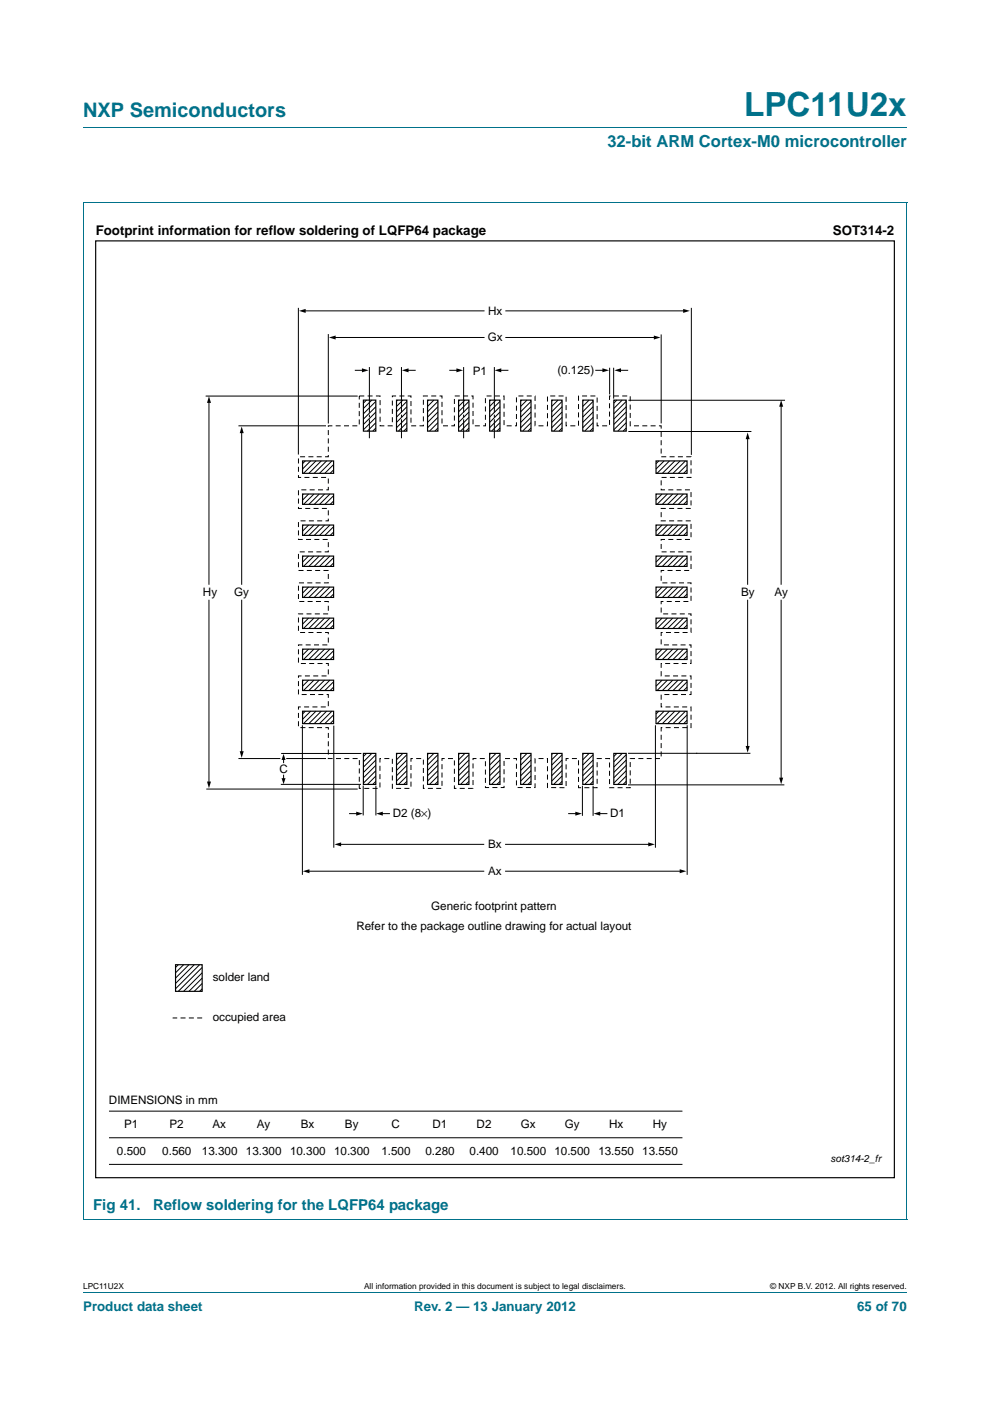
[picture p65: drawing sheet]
<svg xmlns="http://www.w3.org/2000/svg" width="210mm" height="297mm" viewBox="0 0 210 297" stroke-linecap="round" stroke-linejoin="round" font-family="sans-serif">
<defs><g id="words">
<text font-size="7" fill="#00718a" x="157.8" y="24.6">LPC11U2x</text>
<text font-size="4.2" fill="#00718a" x="17.6" y="24.9">NXP Semiconductors</text>
<text font-size="3.5" fill="#00718a" x="128.8" y="31.1">32-bit ARM Cortex-M0 microcontroller</text>
<g font-size="3.2" fill="#00718a">
<text x="19.7" y="256.5">Fig 41.</text>
<text x="32.5" y="256.5">Reflow soldering for the LQFP64 package</text>
</g>
<g font-size="2.8">
<text x="20.3" y="49.8">Footprint information for reflow soldering of LQFP64 package</text>
<text x="176.6" y="49.8">SOT314-2</text>
</g>
<g font-size="2.8" fill="#00718a">
<text x="17.6" y="277.9">Product data sheet</text>
<text x="87.8" y="277.9">Rev. 2 — 13 January 2012</text>
<text x="181.8" y="277.9">65 of 70</text>
</g>
<g font-size="2.5">
<text x="103.5" y="66.8">Hx</text>
<text x="103.4" y="72.4">Gx</text>
<text x="80.2" y="79.4">P2</text>
<text x="100.2" y="79.4">P1</text>
<text x="118.2" y="79.3">(0.125)</text>
<text x="43" y="126.4">Hy</text>
<text x="49.7" y="126.4">Gy</text>
<text x="157.1" y="126.4">By</text>
<text x="164.2" y="126.4">Ay</text>
<text x="59.2" y="163.9">C</text>
<text x="83.3" y="173.3">D2 (8×)</text>
<text x="129.4" y="173.3">D1</text>
<text x="103.5" y="179.8">Bx</text>
<text x="103.5" y="185.6">Ax</text>
<text x="75.6" y="197.1">Refer to the package outline drawing for actual layout</text>
<text x="91.4" y="192.9">Generic footprint pattern</text>
<text x="45.1" y="208">solder land</text>
<text x="45.1" y="216.4">occupied area</text>
<text x="23.1" y="234.2">DIMENSIONS in mm</text>
<text x="26.3" y="239.3">P1</text>
<text x="35.9" y="239.3">P2</text>
<text x="45.1" y="239.3">Ax</text>
<text x="54.4" y="239.3">Ay</text>
<text x="63.8" y="239.3">Bx</text>
<text x="73.1" y="239.3">By</text>
<text x="83" y="239.3">C</text>
<text x="91.7" y="239.3">D1</text>
<text x="101.1" y="239.3">D2</text>
<text x="110.4" y="239.3">Gx</text>
<text x="119.8" y="239.3">Gy</text>
<text x="129.1" y="239.3">Hx</text>
<text x="138.4" y="239.3">Hy</text>
<text x="24.8" y="244.9">0.500</text>
<text x="34.4" y="244.9">0.560</text>
<text x="42.8" y="244.9">13.300</text>
<text x="52.1" y="244.9">13.300</text>
<text x="61.5" y="244.9">10.300</text>
<text x="70.8" y="244.9">10.300</text>
<text x="80.9" y="244.9">1.500</text>
<text x="90.2" y="244.9">0.280</text>
<text x="99.6" y="244.9">0.400</text>
<text x="108.3" y="244.9">10.500</text>
<text x="117.6" y="244.9">10.500</text>
<text x="126.9" y="244.9">13.550</text>
<text x="136.2" y="244.9">13.550</text>
</g>
<text font-size="2.1" x="176.1" y="246.4">sot314-2_fr</text>
<g font-size="1.8">
<text x="17.6" y="273.3">LPC11U2X</text>
<text x="77.2" y="273.3">All information provided in this document is subject to legal disclaimers.</text>
<text x="163.3" y="273.3">© NXP B.V. 2012. All rights reserved.</text>
</g>
</g></defs>
<path d="M17.6 27h174.7M17.6 42.9h174.7M17.6 42.9v215.7M192.3 42.9v215.7M17.6 258.6h174.7M17.6 273.9h174.7" fill="none" stroke="#00718a" stroke-width=".21"/>
<g fill="none" stroke="#000" stroke-width=".21">
<path d="M63.3 65.3v31.1M64.5 65.9h38.1M69.6 70.8v19M70.9 71.6h31.7M75.3 78.5h1.7M78.3 77.8v9.7M85.1 77.8v9.7M86.3 78.5h1.7M95.4 78.5h1.7M98.3 77.8v9.7M104.8 77.8v9.7M106 78.5h1.7"/>
<path d="M107.2 71.6h31.7M107.2 65.9h37.9M126.3 78.5h1.7M129.3 78v5.6M130.1 78v6.5M131.4 78.5h1.7M140.2 70.9v18.9M146.6 65.3v31.1M43.6 84h32.2M44.3 85.1v38.8M50.6 90.3h18.5M51.2 91.6v32.3"/>
<path d="M64.7 97.7l-.6 .6M65.9 97.7l-1.8 1.7M67 97.7l-2.6 2.6M68.1 97.7l-2.6 2.6M69.3 97.7l-2.7 2.6M70.4 97.7l-2.6 2.6M70.7 98.5l-1.8 1.8M70.7 99.6l-.7 .7M77.7 84.8l-.7 .7M78.3 87.9v.6M78.3 88.9v4M78.8 84.8l-1.8 1.8"/>
<path d="M79.7 85.1l-2.7 2.6M79.7 86.2l-2.7 2.7M79.7 87.4l-2.7 2.6M79.7 88.5l-2.7 2.6M79.7 89.6l-1.8 1.8M79.7 90.8l-.7 .6M84.3 84.8l-.2 .2M85.1 87.9v.6M85.1 88.9v4M85.4 84.8l-1.3 1.4M86.3 85.1l-2.2 2.2M86.3 86.2l-2.2 2.2"/>
<path d="M86.3 87.4l-2.2 2.2M86.3 88.5l-2.2 2.2M86.3 89.6l-1.8 1.8M86.3 90.8l-.7 .6M90.9 84.8l-.2 .2M92 84.8l-1.3 1.4M92.8 85.1l-2.1 2.2M92.8 86.2l-2.1 2.2M92.8 87.4l-2.1 2.2M92.8 88.5l-2.1 2.2M92.8 89.6l-1.7 1.8M92.8 90.8l-.6 .6"/>
<path d="M97.5 84.8l-.3 .2M98.3 87.9v.6M98.3 88.9v4M98.6 84.8l-1.4 1.4M99.4 85.1l-2.2 2.2M99.4 86.2l-2.2 2.2M99.4 87.4l-2.2 2.2M99.4 88.5l-2.2 2.2M99.4 89.6l-1.8 1.8M99.4 90.8l-.6 .6M104 84.8l-.2 .2M104.8 87.9v.6"/>
<path d="M104.8 88.9v4M105.2 84.8l-1.4 1.4M106 85.1l-2.2 2.2M106 86.2l-2.2 2.2M106 87.4l-2.2 2.2M106 88.5l-2.2 2.2M106 89.6l-1.8 1.8M106 90.7l-.6 .7M110.6 84.8l-.2 .2M111.7 84.8l-1.3 1.4M112.6 85.1l-2.2 2.2M112.6 86.2l-2.2 2.2"/>
<path d="M112.6 87.4l-2.2 2.2M112.6 88.5l-2.2 2.2M112.6 89.6l-1.8 1.8M112.6 90.7l-.7 .7M117.2 84.8l-.2 .2M118.3 84.8l-1.3 1.4M119.2 85.1l-2.2 2.2M119.2 86.2l-2.2 2.2M119.2 87.4l-2.2 2.2M119.2 88.5l-2.2 2.2M119.2 89.6l-1.8 1.8M119.2 90.7l-.7 .7"/>
<path d="M123.8 84.8l-.2 .2M124.9 84.8l-1.3 1.4M125.8 85.1l-2.2 2.2M125.8 86.2l-2.2 2.2M125.8 87.4l-2.2 2.2M125.8 88.5l-2.2 2.2M125.8 89.6l-1.8 1.8M125.8 90.7l-.7 .7M130.8 84.8l-.7 .7M131.9 84.8l-1.8 1.8M132.8 85.1l-2.7 2.6M132.8 86.2l-2.7 2.7"/>
<path d="M132.8 87.4l-2.7 2.6M132.8 88.5l-2.7 2.6M132.8 89.6l-1.8 1.8M132.8 90.7l-.7 .7M133.2 84.9h33.2M133.2 91.5h26.1M139.7 97.7l-.6 .6M140.8 97.7l-1.7 1.7M141.9 97.7l-2.6 2.7M143.1 97.7l-2.7 2.7M144.2 97.7l-2.6 2.7M145.3 97.7l-2.6 2.7"/>
<path d="M145.7 98.5l-1.9 1.9M145.7 99.6l-.7 .8M158.5 92.8v31.1M165.6 85.9v38M64.3 117.9l-.2 .1M64.3 104.7l-.2 .2M64.3 111.3l-.1 .2M65.4 117.9l-1.3 1.3M65.4 104.7l-1.3 1.3M65.4 111.3l-1.2 1.3M66.6 117.9l-2.2 2.2M66.6 104.7l-2.2 2.2"/>
<path d="M66.6 111.3l-2.2 2.2M67.7 117.9l-2.2 2.2M67.7 104.7l-2.2 2.2M67.7 111.3l-2.2 2.2M68.8 117.9l-2.2 2.2M68.8 104.7l-2.2 2.2M68.8 111.3l-2.2 2.2M69.9 117.9l-2.1 2.2M69.9 104.7l-2.1 2.2M69.9 111.3l-2.1 2.2M70.7 118.2l-1.8 1.9M70.7 119.4l-.7 .7"/>
<path d="M70.7 105.1l-1.8 1.8M70.7 106.2l-.7 .7M70.7 111.7l-1.8 1.8M70.7 112.8l-.7 .7M139.2 104.7l-.1 .2M139.2 111.3l-.1 .2M139.2 117.9l-.1 .2M140.4 104.7l-1.3 1.3M140.4 111.3l-1.3 1.3M140.4 117.9l-1.3 1.3M141.5 104.7l-2.2 2.2M141.5 111.3l-2.2 2.2"/>
<path d="M141.5 117.9l-2.2 2.2M142.6 104.7l-2.2 2.2M142.6 111.3l-2.2 2.2M142.6 117.9l-2.2 2.2M143.8 104.7l-2.2 2.2M143.8 111.3l-2.2 2.2M143.8 117.9l-2.2 2.2M144.9 104.7l-2.2 2.2M144.9 111.3l-2.2 2.2M144.9 117.9l-2.2 2.2M145.7 105.1l-1.9 1.8M145.7 106.2l-.7 .7"/>
<path d="M145.7 111.7l-1.9 1.8M145.7 112.8l-.7 .7M145.7 118.2l-1.9 1.9M145.7 119.4l-.7 .7M44.3 127.3v38.7M51.2 127.3v32.3M64.3 124.5l-.2 .1M64.3 131l-.2 .2M64.3 137.6l-.2 .2M65.4 124.5l-1.3 1.2M65.4 131l-1.3 1.3M65.4 137.6l-1.3 1.3"/>
<path d="M66.6 124.5l-2.2 2.2M66.6 131l-2.2 2.2M66.6 137.6l-2.2 2.2M67.7 124.5l-2.2 2.2M67.7 131l-2.2 2.2M67.7 137.6l-2.2 2.2M68.8 124.5l-2.2 2.2M68.8 131l-2.2 2.2M68.8 137.6l-2.2 2.2M69.9 124.5l-2.1 2.2M69.9 131l-2.1 2.2M69.9 137.6l-2.1 2.2"/>
<path d="M70.7 124.8l-1.8 1.9M70.7 125.9l-.7 .8M70.7 131.4l-1.8 1.8M70.7 132.5l-.7 .7M70.7 138l-1.8 1.8M70.7 139.1l-.7 .7M139.2 124.5l-.1 .1M139.2 131.1l-.1 .1M139.2 137.6l-.1 .2M140.4 124.5l-1.3 1.3M140.4 131.1l-1.3 1.2M140.4 137.6l-1.3 1.3"/>
<path d="M141.5 124.5l-2.2 2.2M141.5 131.1l-2.2 2.1M141.5 137.6l-2.2 2.2M142.6 124.5l-2.2 2.2M142.6 131.1l-2.2 2.1M142.6 137.6l-2.2 2.2M143.8 124.5l-2.2 2.2M143.8 131.1l-2.2 2.1M143.8 137.6l-2.2 2.2M144.9 124.5l-2.2 2.2M144.9 131.1l-2.2 2.1M144.9 137.6l-2.2 2.2"/>
<path d="M145.7 126l-.7 .7M145.7 124.8l-1.9 1.9M145.7 131.4l-1.9 1.8M145.7 132.5l-.7 .7M145.7 138l-1.9 1.8M145.7 139.1l-.7 .7M158.5 127.3v31.1M165.6 127.3v37.9M59.6 159.8h17M64.1 153.8v31.7M64.3 144.2l-.2 .2M64.7 150.8l-.6 .6"/>
<path d="M65.4 144.2l-1.3 1.3M65.9 150.8l-1.8 1.7M66.6 144.2l-2.2 2.2M67 150.8l-2.6 2.6M67.7 144.2l-2.2 2.2M68.1 150.8l-2.6 2.6M68.8 144.2l-2.2 2.2M69.3 150.8l-2.7 2.6M69.9 144.2l-2.1 2.2M70.4 150.8l-2.6 2.6M70.7 144.5l-1.8 1.9M70.7 145.7l-.7 .7"/>
<path d="M70.7 151.6l-1.8 1.8M70.7 152.7l-.7 .7M70.8 153.8v25.9M77.7 159.7l-.6 .7M78.8 159.7l-1.8 1.8M84.3 159.7l-.2 .3M85.4 159.7l-1.3 1.4M90.9 159.7l-.2 .3M92 159.7l-1.3 1.4M97.5 159.7l-.3 .3M98.6 159.7l-1.4 1.4M104 159.7l-.2 .3"/>
<path d="M105.2 159.7l-1.4 1.4M110.6 159.7l-.2 .3M111.7 159.7l-1.3 1.4M117.2 159.7l-.2 .3M118.3 159.7l-1.3 1.4M123.8 159.7l-.2 .3M124.9 159.7l-1.3 1.4M130.8 159.7l-.7 .7M131.9 159.7l-1.8 1.8M133.2 159.7h25.9M139 153.8v25.9M139.2 144.2l-.1 .2"/>
<path d="M139.7 150.8l-.6 .6M140.4 144.2l-1.3 1.3M140.8 150.8l-1.7 1.7M141.5 144.2l-2.2 2.2M141.9 150.8l-2.6 2.6M142.6 144.2l-2.2 2.2M143.1 150.8l-2.7 2.6M143.8 144.2l-2.2 2.2M144.2 150.8l-2.6 2.6M144.9 144.2l-2.2 2.2M145.3 150.8l-2.6 2.6M145.7 144.6l-1.9 1.8"/>
<path d="M145.7 145.7l-.7 .7M145.7 151.6l-1.9 1.8M145.7 152.7l-.7 .7M145.7 153.8v31.7M147.6 159.7h.1M43.7 167.3h32.1M50.6 160.8h8.8M59.5 166.3h17M60.1 161v.7M60.1 164.4v.8M60.7 160.8h8.4M72 179h30.6"/>
<path d="M74.1 172.5h1.7M77 166.6v6.3M79.7 160l-2.6 2.7M79.7 161.1l-2.6 2.7M79.7 162.3l-2.6 2.6M79.7 163.4l-2.6 2.6M79.7 164.5l-1.8 1.8M79.7 165.7l-.7 .6M79.7 166.6v6.3M80.9 172.5h1.7M86.3 160l-2.2 2.2M86.3 161.1l-2.2 2.2"/>
<path d="M86.3 162.3l-2.2 2.2M86.3 163.4l-2.2 2.2M86.3 164.5l-1.8 1.8M86.3 165.7l-.7 .6M92.8 160l-2.1 2.2M92.8 161.1l-2.1 2.2M92.8 162.3l-2.1 2.2M92.8 163.4l-2.1 2.2M92.8 164.5l-1.7 1.8M92.8 165.7l-.6 .6M99.4 160l-2.2 2.2M99.4 161.1l-2.2 2.2"/>
<path d="M99.4 162.3l-2.2 2.2M99.4 163.4l-2.2 2.2M99.4 164.5l-1.8 1.8M99.4 165.7l-.6 .6M106 160l-2.2 2.2M106 161.1l-2.2 2.2M106 162.3l-2.2 2.2M106 163.4l-2.2 2.2M106 164.5l-1.8 1.8M106 165.7l-.6 .6M107.2 179h30.5M112.6 160l-2.2 2.2"/>
<path d="M112.6 161.1l-2.2 2.2M112.6 162.3l-2.2 2.2M112.6 163.4l-2.2 2.2M112.6 164.5l-1.8 1.8M112.6 165.7l-.7 .6M119.2 160l-2.2 2.2M119.2 161.1l-2.2 2.2M119.2 162.3l-2.2 2.2M119.2 163.4l-2.2 2.2M119.2 164.5l-1.8 1.8M119.2 165.7l-.7 .6M120.6 172.5h1.7"/>
<path d="M123.5 166.6v6.4M125.8 166.6v6.4M125.8 160l-2.2 2.2M125.8 161.1l-2.2 2.2M125.8 162.3l-2.2 2.2M125.8 163.4l-2.2 2.2M125.8 164.5l-1.8 1.8M125.8 165.7l-.7 .6M127 172.5h1.7M132.8 160l-2.7 2.6M132.8 161.1l-2.7 2.7M132.8 162.3l-2.7 2.6"/>
<path d="M132.8 163.4l-2.7 2.6M132.8 164.5l-1.8 1.8M132.8 165.7l-.7 .6M133.2 166.4h33.1M65.3 184.7h37.3M107.2 184.7h37.2M37.8 204.5l-.6 .6M38.9 204.5l-1.7 1.8M40.1 204.5l-2.9 2.9M41.2 204.5l-4 4M42.3 204.5l-5.1 5.1M42.9 205.1l-5.1 5.1"/>
<path d="M42.9 206.3l-4 3.9M42.9 207.4l-2.8 2.8M42.9 208.5l-1.7 1.7M42.9 209.6l-.6 .6M23.1 235.6h121.6M23.1 246.9h121.6M23.1 241.2h121.6"/>
</g>
<g fill="#000">
<path d="M63.4 65.9l1.4-.4v.8zM69.8 71.6l1.4-.5v.9zM76.7 78.1l1.5 .4-1.5 .4zM85.2 78.5l1.4-.4v.8zM96.8 78.1l1.4 .4-1.4 .4zM104.9 78.5l1.4-.4v.8zM127.7 78.1l1.4 .4-1.4 .4zM130.3 78.5l1.4-.4v.8zM138.6 71.1l1.4 .5-1.4 .4zM144.8 65.5l1.5 .4-1.5 .4zM44.3 84l.4 1.4h-.8zM51.2 90.4l.5 1.4h-.9z"/>
<path d="M158.5 91.7l.4 1.4h-.8zM165.6 84.8l.5 1.4h-.9zM50.8 159.3h.9l-.5 1.4zM158.1 158.2h.8l-.4 1.4zM43.9 165.7h.8l-.4 1.4zM59.7 165h.8l-.4 1.3zM60.1 159.9l.4 1.2h-.8zM70.9 179l1.4-.4v.9zM75.5 172.1l1.4 .4-1.4 .4zM79.8 172.5l1.4-.4v.8zM122 172.1l1.4 .4-1.4 .4zM125.9 172.5l1.4-.4v.8z"/>
<path d="M137.4 178.6l1.5 .4-1.5 .5zM165.2 164.9h.9l-.5 1.4zM64.2 184.7l1.4-.4v.8zM144.1 184.3l1.4 .4-1.4 .4z"/>
</g>
<g fill="none" stroke="#000" stroke-width=".25">
<path d="M20.3 51.1h169.3v198.6h-169.3zM64.2 97.7h6.5v2.7h-6.5zM77 84.8h2.7v6.6h-2.7zM84.1 84.8h2.2v6.6h-2.2zM90.7 84.8h2.1v6.6h-2.1zM97.2 84.8h2.2v6.6h-2.2zM103.8 84.8h2.2v6.6h-2.2zM110.4 84.8h2.2v6.6h-2.2zM117 84.8h2.2v6.6h-2.2zM123.6 84.8h2.2v6.6h-2.2zM130.1 84.8h2.7v6.6h-2.7zM139.1 97.7h6.6v2.7h-6.6z"/>
<path d="M64.2 104.7h6.5v2.2h-6.5zM64.2 111.3h6.5v2.2h-6.5zM64.2 117.9h6.5v2.2h-6.5zM139.1 104.7h6.6v2.2h-6.6zM139.1 111.3h6.6v2.2h-6.6zM139.1 117.9h6.6v2.2h-6.6zM64.2 124.5h6.5v2.2h-6.5zM64.2 131.1h6.5v2.1h-6.5zM64.2 137.6h6.5v2.2h-6.5zM139.1 124.5h6.6v2.2h-6.6zM139.1 131.1h6.6v2.1h-6.6zM139.1 137.6h6.6v2.2h-6.6z"/>
<path d="M64.2 150.8h6.5v2.6h-6.5zM64.2 144.2h6.5v2.2h-6.5zM77 159.7h2.7v6.6h-2.7zM84.1 159.7h2.2v6.6h-2.2zM90.7 159.7h2.1v6.6h-2.1zM97.2 159.7h2.2v6.6h-2.2zM103.8 159.7h2.2v6.6h-2.2zM110.4 159.7h2.2v6.6h-2.2zM117 159.7h2.2v6.6h-2.2zM123.6 159.7h2.2v6.6h-2.2zM130.1 159.7h2.7v6.6h-2.7zM139.1 144.2h6.6v2.2h-6.6z"/>
<path d="M139.1 150.8h6.6v2.6h-6.6zM37.2 204.5h5.7v5.7h-5.7z"/>
</g>
<path d="M69.6 90.3h6.6v-6.3h4.4v6.3h2.6v-6.3h3.9v6.3h2.7v-6.3h3.9v6.3h2.6v-6.3h4v6.3h2.6v-6.3h4v6.3h2.6v-6.3h3.9v6.3h2.7v-6.3h3.9v6.3h2.7v-6.3h3.9v6.3h2.6v-6.3h4.4v6.3h6.6v6.5h6.3v4.4h-6.3v2.7h6.3v3.9h-6.3v2.6h6.3v4h-6.3v2.6h6.3v4h-6.3v2.6h6.3v3.9h-6.3v2.7h6.3v3.9h-6.3v2.6h6.3v4h-6.3v2.6h6.3v4h-6.3v2.6h6.3v4.4h-6.3v6.5h-6.6v6.2h-4.4v-6.2h-2.6v6.2h-3.9v-6.2h-2.7v6.2h-3.9v-6.2h-2.7v6.2h-3.9v-6.2h-2.6v6.2h-4v-6.2h-2.6v6.4h-4v-6.4h-2.6v6.4h-3.9v-6.4h-2.7v6.4h-3.9v-6.4h-2.6v6.4h-4.4v-6.4h-6.6v-6.5h-6.3v-4.4h6.3v-2.6h-6.3v-4h6.3v-2.6h-6.3v-4h6.3v-2.6h-6.3v-3.9h6.3v-2.7h-6.3v-3.9h6.3v-2.6h-6.3v-4h6.3v-2.6h-6.3v-4h6.3v-2.6h-6.3v-3.9h6.3v-2.7h-6.3v-4.4h6.3zM42.9 215.8h-6.3" fill="none" stroke="#000" stroke-width=".21" stroke-dasharray="1.1 .7" stroke-linecap="butt"/>
<use href="#words"/>
</svg>
